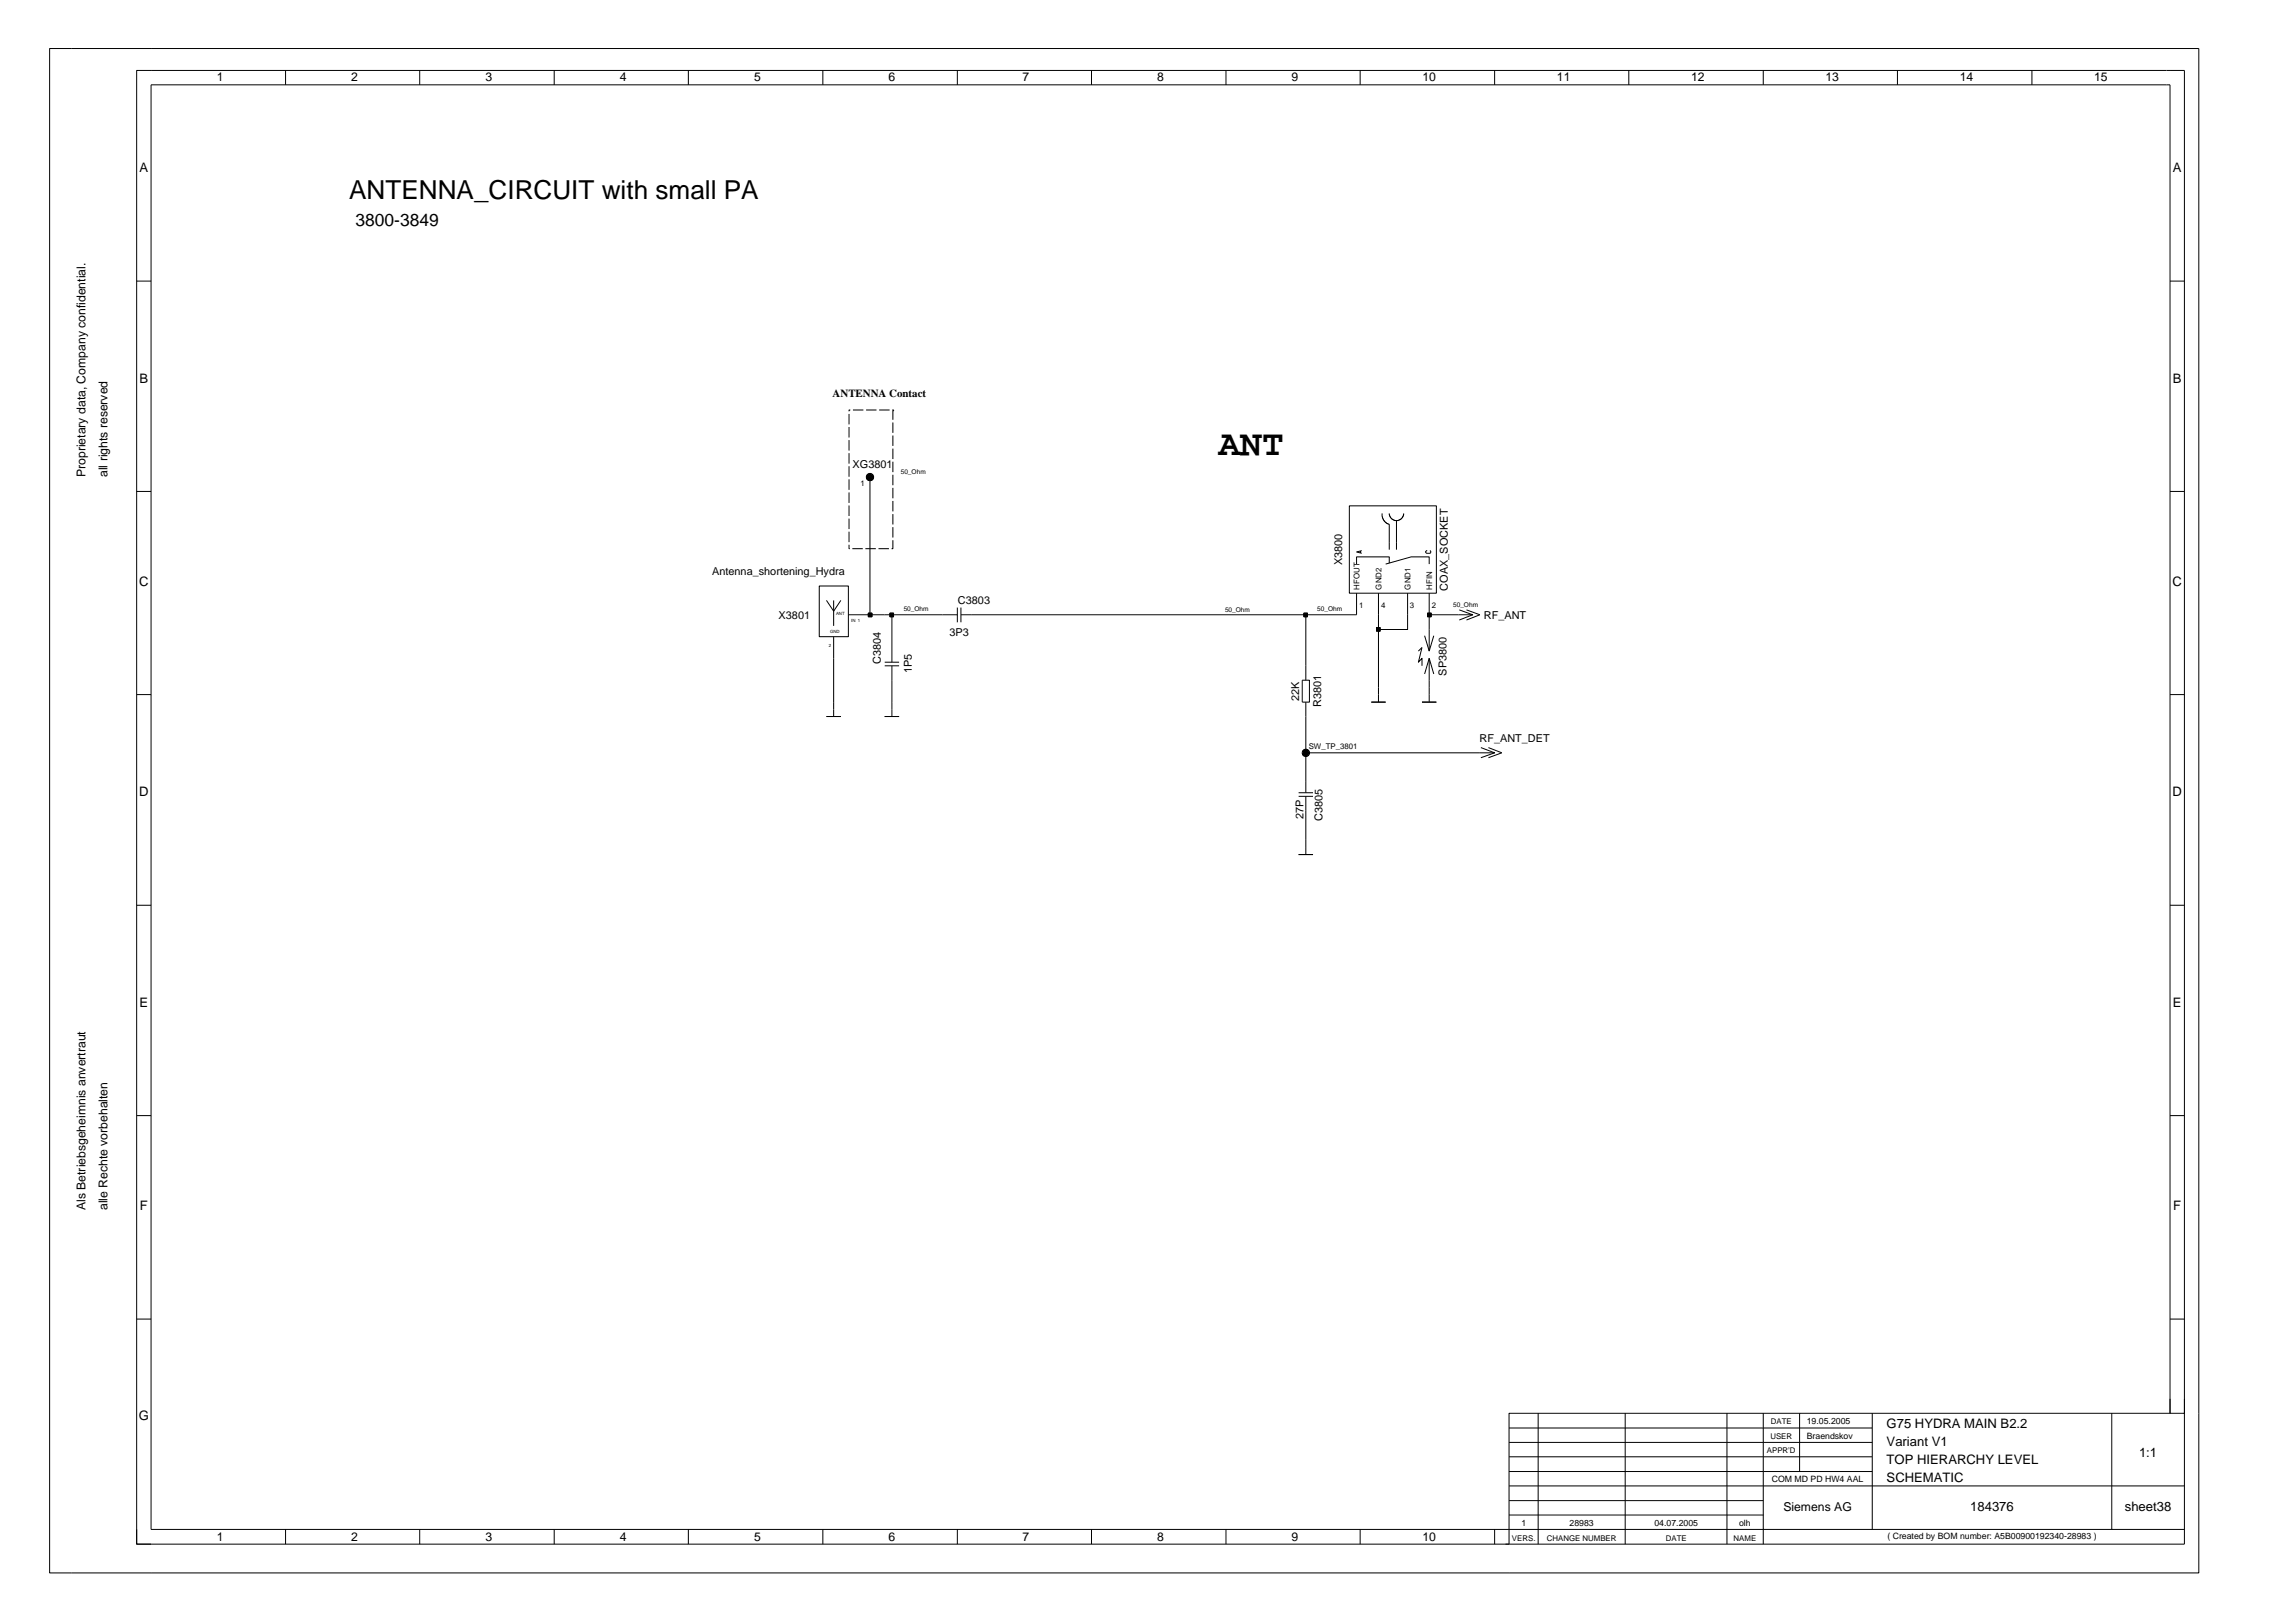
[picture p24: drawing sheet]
<svg xmlns="http://www.w3.org/2000/svg" width="594mm" height="420mm" viewBox="0 0 594 420" stroke-linecap="round" stroke-linejoin="round" font-family="sans-serif">
<defs><g id="words">
<text font-size="9.4" x="315.3" y="117.8">ANT</text>
<text font-size="6.8" x="90.3" y="51.4">ANTENNA_CIRCUIT with small PA</text>
<text font-size="4.5" x="92" y="58.6">3800-3849</text>
<g font-size="3.4">
<text x="36.1" y="44.6">A</text>
<text x="562.2" y="44.6">A</text>
<text x="36.1" y="99">B</text>
<text x="562.2" y="99">B</text>
<text x="36" y="151.7">C</text>
<text x="562.1" y="151.7">C</text>
<text x="36" y="206.1">D</text>
<text x="562.1" y="206.1">D</text>
<text x="36.1" y="260.6">E</text>
<text x="562.2" y="260.6">E</text>
<text x="36.2" y="313.2">F</text>
<text x="562.3" y="313.2">F</text>
<text x="35.9" y="367.7">G</text>
<text x="488.2" y="369.6">G75 HYDRA MAIN B2.2</text>
<text x="488.2" y="374.3">Variant V1</text>
<text x="553.5" y="377">1:1</text>
<text x="488.2" y="379">TOP HIERARCHY LEVEL</text>
<text x="488.2" y="383.7">SCHEMATIC</text>
<text x="509.8" y="391.2">184376</text>
<text x="549.8" y="391.2">sheet38</text>
</g>
<g font-size="3.2">
<text x="56.1" y="21">1</text>
<text x="90.9" y="21">2</text>
<text x="125.6" y="21">3</text>
<text x="160.4" y="21">4</text>
<text x="195.1" y="21">5</text>
<text x="229.9" y="21">6</text>
<text x="264.6" y="21">7</text>
<text x="299.4" y="21">8</text>
<text x="334.2" y="21">9</text>
<text x="368" y="21">10</text>
<text x="402.8" y="21">11</text>
<text x="437.6" y="21">12</text>
<text x="472.4" y="21">13</text>
<text x="507.1" y="21">14</text>
<text x="541.9" y="21">15</text>
<text x="22.2" y="123.5" transform="rotate(-90 22.2 123.5)">Proprietary data, Company confidential.</text>
<text x="27.8" y="123.5" transform="rotate(-90 27.8 123.5)">all rights reserved</text>
<text x="22.2" y="313.2" transform="rotate(-90 22.2 313.2)">Als Betriebsgeheimnis anvertraut</text>
<text x="27.8" y="313.2" transform="rotate(-90 27.8 313.2)">alle Rechte vorbehalten</text>
<text x="461.4" y="391.2">Siemens AG</text>
<text x="56.1" y="398.7">1</text>
<text x="90.9" y="398.7">2</text>
<text x="125.6" y="398.7">3</text>
<text x="160.4" y="398.7">4</text>
<text x="195.1" y="398.7">5</text>
<text x="229.9" y="398.7">6</text>
<text x="264.6" y="398.7">7</text>
<text x="299.4" y="398.7">8</text>
<text x="334.2" y="398.7">9</text>
<text x="368" y="398.7">10</text>
</g>
<g font-size="2.8">
<text x="215.4" y="102.6">ANTENNA Contact</text>
<text x="220.6" y="121.1">XG3801</text>
<text x="184.3" y="148.8">Antenna_shortening_Hydra</text>
<text x="347.3" y="146.3" transform="rotate(-90 347.3 146.3)">X3800</text>
<text x="374.7" y="152.8" transform="rotate(-90 374.7 152.8)">COAX_SOCKET</text>
<text x="201.5" y="160.2">X3801</text>
<text x="247.9" y="156.4">C3803</text>
<text x="383.9" y="160.3">RF_ANT</text>
<text x="245.7" y="164.6">3P3</text>
<text x="227.9" y="171.8" transform="rotate(-90 227.9 171.8)">C3804</text>
<text x="235.9" y="174.3" transform="rotate(-90 235.9 174.3)">1P5</text>
<text x="374.2" y="174.9" transform="rotate(-90 374.2 174.9)">SP3800</text>
<text x="336.1" y="181.4" transform="rotate(-90 336.1 181.4)">22K</text>
<text x="341.8" y="183" transform="rotate(-90 341.8 183)">R3801</text>
<text x="382.8" y="192.1">RF_ANT_DET</text>
<text x="337.3" y="211.9" transform="rotate(-90 337.3 211.9)">27P</text>
<text x="342.2" y="212.4" transform="rotate(-90 342.2 212.4)">C3805</text>
</g>
<g font-size="2.3">
<text x="467.5" y="368.7">19.05.2005</text>
<text x="467.5" y="372.4">Braendskov</text>
<text x="458.5" y="383.7">COM MD PD HW4 AAL</text>
<text x="393.6" y="394.9">1</text>
<text x="406.1" y="394.9">28983</text>
<text x="428.1" y="394.9">04.07.2005</text>
<text x="450" y="394.9">olh</text>
<text x="488.4" y="398.2">( Created by BOM number: A5B00900192340-28983 )</text>
</g>
<g font-size="2">
<text x="222.7" y="125.9">1</text>
<text x="351.7" y="152.6" transform="rotate(-90 351.7 152.6)">HFOUT</text>
<text x="357.4" y="152.6" transform="rotate(-90 357.4 152.6)">GND2</text>
<text x="365" y="152.6" transform="rotate(-90 365 152.6)">GND1</text>
<text x="370.5" y="152.6" transform="rotate(-90 370.5 152.6)">HFIN</text>
<text x="351.7" y="157.3">1</text>
<text x="357.4" y="157.3">4</text>
<text x="364.8" y="157.3">3</text>
<text x="370.5" y="157.3">2</text>
<text x="338.6" y="193.9">SW_TP_3801</text>
<text x="458.2" y="368.7">DATE</text>
<text x="457.2" y="376.1">APPR’D</text>
<text x="458.1" y="372.4">USER</text>
<text x="391.2" y="398.7">VERS.</text>
<text x="400.2" y="398.7">CHANGE NUMBER</text>
<text x="431" y="398.7">DATE</text>
<text x="448.6" y="398.7">NAME</text>
</g>
<g font-size="1.7">
<text x="233.1" y="122.7">50_Ohm</text>
<text x="233.8" y="158">50_Ohm</text>
<text x="317" y="158.5">50_Ohm</text>
<text x="340.8" y="158">50_Ohm</text>
<text x="376" y="157.2">50_Ohm</text>
<text x="337.9" y="194.8">-</text>
</g>
<g font-size="1.1">
<text x="216.3" y="159.1">ANT</text>
<text x="220.2" y="161.1">IN 1</text>
<text x="214.5" y="167.5">2</text>
<text x="214.8" y="163.8">GND</text>
</g>
</g></defs>
<g fill="none" stroke="#000" stroke-width=".26">
<path d="M12.8 12.6h556.1v394.5h-556.1zM73.9 18.2v3.8M108.6 18.2v3.8M143.4 18.2v3.8M178.1 18.2v3.8M212.9 18.2v3.8M247.7 18.2v3.8M282.4 18.2v3.8M317.2 18.2v3.8M351.9 18.2v3.8M386.7 18.2v3.8M421.4 18.2v3.8"/>
<path d="M456.2 18.2v3.8M491 18.2v3.8M525.8 18.2v3.8M35.4 72.8h3.7M561.5 72.8h3.7M219.7 107.1v2.7M219.7 110.5v2.7M219.7 113.9v2.7M219.7 117.3v2.7M220 106.1h-.3v.4M220.7 106.1h2.7M224.1 106.1h2.7"/>
<path d="M227.5 106.1h2.7M230.9 106.1l.4 .2h-.3v2.4M231 109.3v2.7M231 112.7v2.7M231 116.1v2.7M231 119.5v2.7M35.4 127.2h3.7M219.7 120.7v2.7M219.7 124.1v2.7M219.7 127.5v2.7M219.7 130.8v2.7M219.7 134.2v2.7"/>
<path d="M219.7 137.6v2.7M224.8 123.3l.5-.2 .1 .5-.5 .2zM225.1 123.5v35.6M231 139.8v2.2h-.3M231 122.9v2.7M231 126.3v2.7M231 129.7v2.7M231 133v2.7M231 136.4v2.7M349.1 130.9h22.6v22.6h-22.6zM357.6 132.9v.7l.3 1 .8 .8 .8 .3M359.5 132.9l.1 .6 .4 .7 .9 .5h.9l.8-.4 .5-.8 .1-.6"/>
<path d="M359.5 135.7v6.6M361.3 134.7v7.6M561.5 127.2h3.7M212 151.7h7.5v13.1h-7.5zM213.8 155.4l1.9 2.8 1.9-2.8M215.7 155.4v6.6M219.5 159.1h28.2M219.7 141v1h.2M220.5 142h2.7M223.9 142h2.7M224.7 158.7h.9v.9h-.9zM227.3 142h2.7"/>
<path d="M230.3 158.7h.9v.9h-.9zM230.8 159.1v12.3M247.7 157.3v3.8M248.6 157.3v3.8M337.4 158.7h.9v.9h-.9zM337.9 159.1v17M351 153.5v5.6h-102.4M352 142.6v.5M352.4 142.5l-1.4 .4 1.4 .3M356.7 153.5v28.2M358.5 146l6.6-1.9h4.7v1.9M359.5 145.7v-1.6h-8.5v1.9"/>
<path d="M364.2 153.5v9.4h-7.5M369.3 142.5l-.4 .3 .2 .4h.9l.2-.4-.2-.3M369.4 158.7h.9v.9h-.9zM369.8 159.1h11.3M369.8 153.5v15M377.6 157.8l3.5 1.3-3.5 1.4M379.4 157.8l3.5 1.3-3.5 1.4M35.4 179.8h3.7M215.7 164.8v20.6M228.9 172.3h3.7M228.9 171.4h3.7M230.8 172.3v13.1"/>
<path d="M336.9 176.1h1.9v5.6h-1.9zM356.2 162.4h.9v1h-.9zM367 168.5l.9-.9-.9 3.8 .9-1v1.9M368.6 164.5l1.2 4M369.8 170.4v11.3M369.8 170.4l-1.2 4M369.8 170.4l1.2 4M371 164.5l-1.2 4M561.5 179.8h3.7M213.8 185.4h3.8M228.9 185.4h3.7M337.4 194.3h.9v1.1h-.9z"/>
<path d="M337.5 194.7l.5-.2 .2 .5-.5 .2zM337.9 181.7v23.5M337.9 194.8h48.8M354.8 181.7h3.7M367.9 181.7h3.8M383.2 193.5l3.5 1.3-3.5 1.3M385.1 193.5l3.5 1.3-3.5 1.3M336 206.1h3.7M336 205.2h3.7M337.9 206.1v15.1M35.4 234.3h3.7M336 221.2h3.7"/>
<path d="M561.5 234.3h3.7M35.4 288.7h3.7M561.5 288.7h3.7M35.4 341.4h3.7M561.5 341.4h3.7M390.5 377h93.9M390.5 373.3h93.9M390.5 369.6h93.9M398 365.8v33.9M420.5 365.8v33.9M446.8 365.8v33.9M456.2 365.8v33.9"/>
<path d="M465.6 365.8v15.1M484.4 365.8v30M546.4 365.8v30M561.5 365.8v-343.8h-522.4v373.8h526.1M565.2 365.8v-347.6h-529.8v381.5h3.7M35.4 395.8v3.9h3.7M39.1 399.7h526.1v-33.9h-174.7v33.9M73.9 395.8v3.9M108.6 395.8v3.9M143.4 395.8v3.9M178.1 395.8v3.9M212.9 395.8v3.9"/>
<path d="M247.7 395.8v3.9M282.4 395.8v3.9M317.2 395.8v3.9M351.9 395.8v3.9M386.7 395.8v3.9M390.5 392.1h65.7M390.5 388.4h65.7M390.5 384.6h174.7M390.5 380.9h93.9"/>
<circle cx="225.1" cy="123.5" r=".69"/>
<circle cx="225.1" cy="123.5" r=".17"/>
<circle cx="225.1" cy="123.5" r=".94"/>
<circle cx="225.2" cy="123.5" r=".51"/>
<circle cx="337.8" cy="194.9" r=".69"/>
<circle cx="337.9" cy="194.8" r=".17"/>
<circle cx="337.9" cy="194.9" r=".94"/>
<circle cx="337.9" cy="194.8" r=".51"/>
</g>
<path d="M224.7 158.7h.9v.9h-.9zM230.3 158.7h.9v.9h-.9zM337.4 158.7h.9v.9h-.9zM369.4 158.7h.9v.9h-.9zM356.2 162.4h.9v1h-.9zM337.4 194.3h.9v1.1h-.9z" fill="#000"/>
<use href="#words"/>
</svg>
